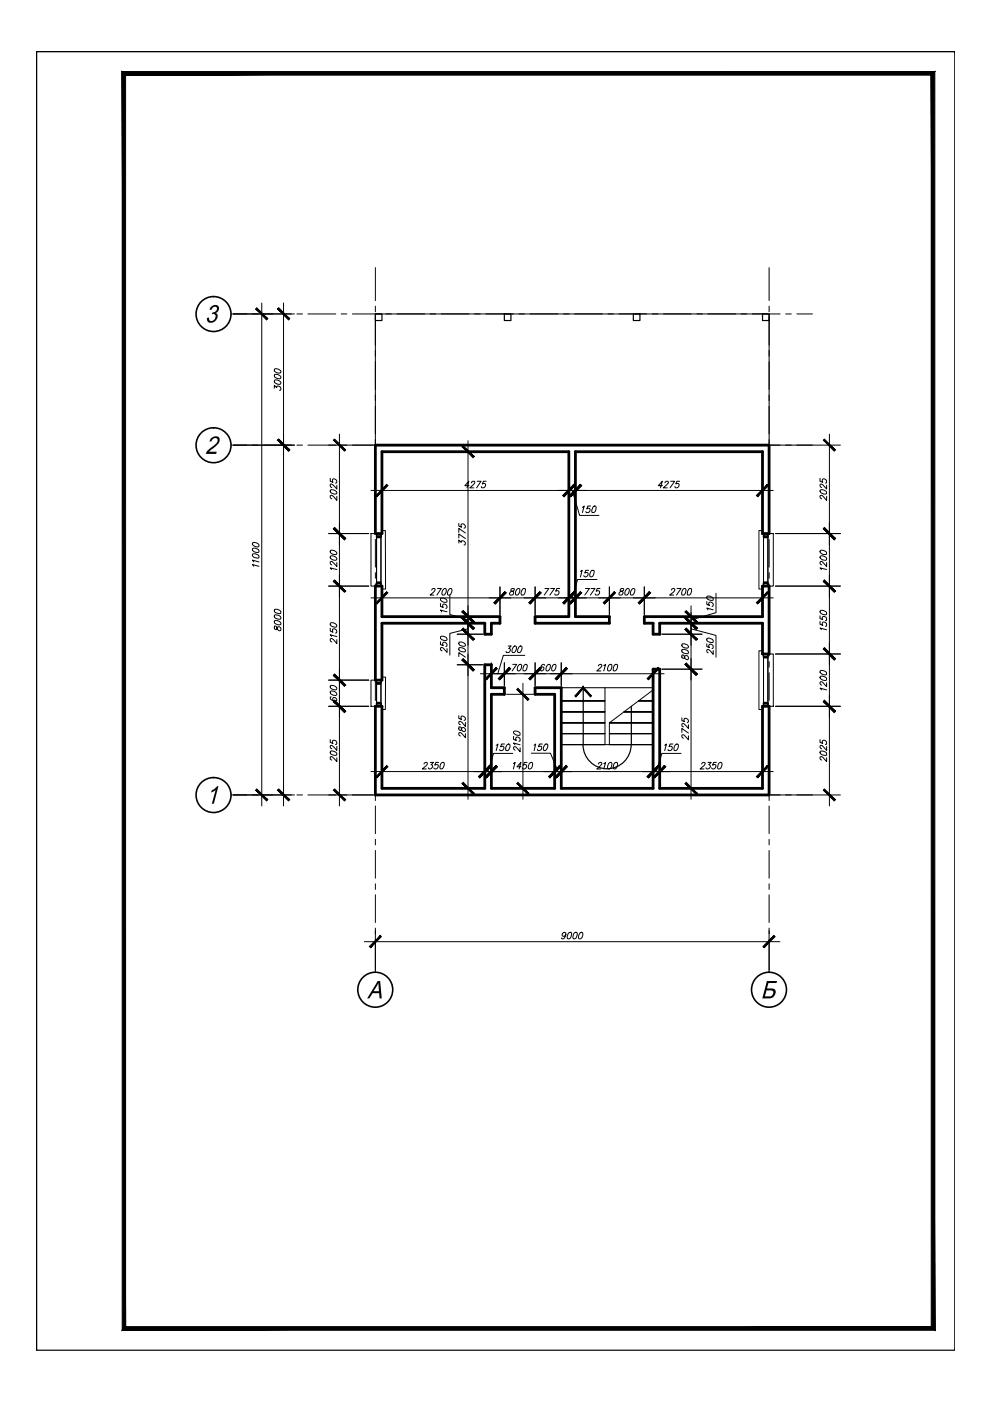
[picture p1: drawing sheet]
<svg xmlns="http://www.w3.org/2000/svg" width="210mm" height="297mm" viewBox="0 0 210 297" stroke-linecap="round" stroke-linejoin="round" font-family="sans-serif">
<!-- layer: 0 -->
<path d="M7.7 10.9h.1M7.7 10.9h194.7v275.4h-194.7zM7.7 10.9h194.7M7.7 10.9v275.4M202.4 10.9h.1" fill="none" stroke="#000" stroke-width=".25"/>
<g fill="#000" stroke="#000" stroke-width=".21">
<path d="M25.9 15.2l.7 .7 171.6-.7zM26.6 15.9l171.6-.7-.8 .7zM198.2 15.2l-.8 .7 .8 266.1zM197.4 15.9l.8 266.1-.8-.7zM25.9 282h172.3l-.8-.7zM26.6 281.3h170.8l-171.5 .7zM25.9 15.2v266.8l.7-.7zM25.9 15.2l.7 .7v265.4z"/>
<path d="M54.2 65.5l2.3 2.3 .3-.2zM54.4 65.2l2.4 2.4-2.6-2.1z"/>
<path d="M58.8 65.5l2.4 2.3 .2-.2zM58.8 65.5l.3-.3 2.3 2.4z"/>
<path d="M58.8 93.3l2.6 2.1-2.3-2.3zM58.8 93.3l2.6 2.1-.2 .2z"/>
<path d="M58.8 93.3l2.4 2.3 .2-.2zM58.8 93.3l.3-.2 2.3 2.3z"/>
<path d="M70.7 93.3l2.3 2.3 .3-.2zM70.7 93.3l.3-.2 2.3 2.3z"/>
<path d="M98 94.7l2.3 2.3 .2-.2zM98.2 94.5l2.3 2.3-2.5-2.1z"/>
<path d="M174.6 93.3l2.3 2.3 .2-.2zM174.6 93.3l.2-.2 2.3 2.3z"/>
<path d="M71 111.9l-.3 .2 2.6 2.1zM70.7 112.1l2.6 2.1-.3 .2z"/>
<path d="M70.7 112.1l2.3 2.3 .3-.2zM70.7 112.1l.3-.2 2.3 2.3z"/>
<path d="M82 102.7l-2.1 2.6 2.4-2.3zM82 102.7l-2.1 2.6-.2-.3z"/>
<path d="M119.3 105l.3 .3 2.1-2.6zM121.7 102.7l.2 .3-2.3 2.3z"/>
<path d="M120.7 105l.3 .3 2.1-2.6zM123.1 102.7l.2 .3-2.3 2.3z"/>
<path d="M121.7 102.7l-2.1 2.6 2.3-2.3zM121.7 102.7l-2.1 2.6-.3-.3z"/>
<path d="M123.1 102.7l-2.1 2.6 2.3-2.3zM123.1 102.7l-2.1 2.6-.3-.3z"/>
<path d="M160.4 105l.2 .3 2.1-2.6zM162.7 102.7l.2 .3-2.3 2.3z"/>
<path d="M174.8 111.9l-.2 .2 2.5 2.1zM174.6 112.1l2.5 2.1-.2 .2z"/>
<path d="M174.6 112.1l2.3 2.3 .2-.2zM174.8 111.9l2.3 2.3-2.5-2.1z"/>
<path d="M71 123l-.3 .2 2.6 2.1zM70.7 123.2l2.6 2.1-.3 .2z"/>
<path d="M70.7 123.2l2.3 2.3 .3-.2zM71 123l2.3 2.3-2.6-2.1z"/>
<path d="M82 125.5l-2.1 2.5 2.4-2.3zM79.7 127.8l2.3-2.3-2.1 2.5z"/>
<path d="M98.2 139.7l-.2 .2 2.5 2.1zM98 139.9l2.5 2.1-.2 .3z"/>
<path d="M98.2 133.2l-.2 .2 2.5 2.1zM98 133.4l2.5 2.1-.2 .2z"/>
<path d="M98 131.1l2.5 2.1-2.3-2.3zM98 131.1l2.5 2.1-.2 .2z"/>
<path d="M98.2 129.5l-.2 .2 2.5 2.1zM98 129.7l2.5 2.1-.2 .3z"/>
<path d="M98 133.4l2.3 2.3 .2-.2zM98.2 133.2l2.3 2.3-2.5-2.1z"/>
<path d="M98 131.1l2.3 2.3 .2-.2zM98 131.1l.2-.2 2.3 2.3z"/>
<path d="M98 129.7l2.3 2.4 .2-.3zM98 129.7l.2-.2 2.3 2.3z"/>
<path d="M104.7 127.8l.3 .2 2.1-2.5zM107.1 125.5l.2 .2-2.3 2.3z"/>
<path d="M107.1 125.5l-2.1 2.5 2.3-2.3zM104.7 127.8l2.4-2.3-2.1 2.5z"/>
<path d="M112.1 127.8l.3 .2 2.1-2.5zM114.5 125.5l.2 .2-2.3 2.3z"/>
<path d="M114.5 125.5l-2.1 2.5 2.3-2.3zM112.1 127.8l2.4-2.3-2.1 2.5z"/>
<path d="M119.3 127.8l.3 .2 2.1-2.5zM121.7 125.5l.2 .2-2.3 2.3z"/>
<path d="M120.7 127.8l.3 .2 2.1-2.5zM123.1 125.5l.2 .2-2.3 2.3z"/>
<path d="M121.7 125.5l-2.1 2.5 2.3-2.3zM119.3 127.8l2.4-2.3-2.1 2.5z"/>
<path d="M123.1 125.5l-2.1 2.5 2.3-2.3zM120.7 127.8l2.4-2.3-2.1 2.5z"/>
<path d="M127.9 127.8l.3 .2 2.1-2.5zM130.3 125.5l.2 .2-2.3 2.3z"/>
<path d="M130.3 125.5l-2.1 2.5 2.3-2.3zM127.9 127.8l2.4-2.3-2.1 2.5z"/>
<path d="M135.3 127.8l.3 .2 2.1-2.5zM137.7 125.5l.2 .2-2.3 2.3z"/>
<path d="M137.7 125.5l-2.1 2.5 2.3-2.3zM135.3 127.8l2.4-2.3-2.1 2.5z"/>
<path d="M145.5 133.2l-.3 .2 2.6 2.1zM145.2 133.4l2.6 2.1-.2 .2z"/>
<path d="M145.5 130.9l-.3 .2 2.6 2.1zM145.2 131.1l2.6 2.1-.2 .2z"/>
<path d="M145.2 133.4l2.4 2.3 .2-.2zM145.2 133.4l.3-.2 2.3 2.3z"/>
<path d="M145.2 131.1l2.4 2.3 .2-.2zM145.2 131.1l.3-.2 2.3 2.3z"/>
<path d="M145.2 129.7l2.4 2.4 .2-.3zM145.2 129.7l.3-.2 2.3 2.3z"/>
<path d="M160.4 127.8l.2 .2 2.1-2.5zM162.7 125.5l.2 .2-2.3 2.3z"/>
<path d="M174.8 137.3l-.2 .3 2.5 2.1zM174.6 137.6l2.5 2.1-.2 .2z"/>
<path d="M174.8 123l-.2 .2 2.5 2.1zM174.6 123.2l2.5 2.1-.2 .2z"/>
<path d="M174.6 137.6l2.3 2.3 .2-.2zM174.8 137.3l2.3 2.4-2.5-2.1z"/>
<path d="M174.6 123.2l2.3 2.3 .2-.2zM174.8 123l2.3 2.3-2.5-2.1z"/>
<path d="M71 142.9l-.3 .3 2.6 2.1zM70.7 143.2l2.6 2.1-.3 .2z"/>
<path d="M71 148.5l-.3 .2 2.6 2.1zM70.7 148.7l2.6 2.1-.3 .3z"/>
<path d="M70.7 143.2l2.3 2.3 .3-.2zM71 142.9l2.3 2.4-2.6-2.1z"/>
<path d="M70.7 148.7l2.3 2.4 .3-.3zM71 148.5l2.3 2.3-2.6-2.1z"/>
<path d="M98 139.9l2.3 2.4 .2-.3zM98 139.9l.2-.2 2.3 2.3z"/>
<path d="M105.2 141.5l-2.1 2.6 2.4-2.3zM105.2 141.5l-2.1 2.6-.2-.2z"/>
<path d="M108 141.5l-2.3 2.4 .2 .2zM108 141.5l.2 .3-2.3 2.3z"/>
<path d="M108 141.5l-2.1 2.6 2.3-2.3zM108 141.5l-2.1 2.6-.2-.2z"/>
<path d="M109.6 146.2l2.3 2.3 .2-.2zM109.8 145.9l2.3 2.4-2.5-2.1z"/>
<path d="M112.1 143.9l.3 .2 2.1-2.6zM114.5 141.5l.2 .3-2.3 2.3z"/>
<path d="M114.5 141.5l-2.1 2.6 2.3-2.3zM114.5 141.5l-2.1 2.6-.3-.2z"/>
<path d="M120.1 141.5l-2.4 2.4 .3 .2zM120.1 141.5l.2 .3-2.3 2.3z"/>
<path d="M120.1 141.5l-2.1 2.6 2.3-2.3zM120.1 141.5l-2.1 2.6-.3-.2z"/>
<path d="M139.5 141.5l-2.3 2.4 .3 .2zM139.5 141.5l.2 .3-2.2 2.3z"/>
<path d="M145.2 140.9l2.6 2-2.3-2.3zM145.2 140.9l2.6 2-.2 .3z"/>
<path d="M145.2 140.9l2.4 2.3 .2-.3zM145.2 140.9l.3-.3 2.3 2.3z"/>
<path d="M174.8 148.5l-.2 .2 2.5 2.1zM174.6 148.7l2.5 2.1-.2 .3z"/>
<path d="M174.6 148.7l2.3 2.4 .2-.3zM174.8 148.5l2.3 2.3-2.5-2.1z"/>
<path d="M54.4 167.3l-.2 .2 2.6 2.1zM54.2 167.5l2.6 2.1-.3 .2z"/>
<path d="M58.8 167.5l2.6 2.1-2.3-2.3zM58.8 167.5l2.6 2.1-.2 .2z"/>
<path d="M71 167.3l-.3 .2 2.6 2.1zM70.7 167.5l2.6 2.1-.3 .2z"/>
<path d="M82 162.3l-2.1 2.6 2.4-2.3zM82 162.3l-2.1 2.6-.2-.3z"/>
<path d="M98 166.1l2.5 2.1-2.3-2.3zM98 166.1l2.5 2.1-.2 .2z"/>
<path d="M101.5 164.6l.2 .3 2.1-2.6zM103.8 162.3l.3 .3-2.4 2.3z"/>
<path d="M102.9 164.6l.2 .3 2.1-2.6zM105.2 162.3l.3 .3-2.4 2.3z"/>
<path d="M103.8 162.3l-2.1 2.6 2.4-2.3zM103.8 162.3l-2.1 2.6-.2-.3z"/>
<path d="M105.2 162.3l-2.1 2.6 2.4-2.3zM105.2 162.3l-2.1 2.6-.2-.3z"/>
<path d="M109.8 165.9l-.2 .2 2.5 2.1zM109.6 166.1l2.5 2.1-.2 .2z"/>
<path d="M118.7 162.3l-2.4 2.3 .3 .3zM118.7 162.3l.2 .3-2.3 2.3z"/>
<path d="M117.7 164.6l.3 .3 2.1-2.6zM120.1 162.3l.2 .3-2.3 2.3z"/>
<path d="M118.7 162.3l-2.1 2.6 2.3-2.3zM118.7 162.3l-2.1 2.6-.3-.3z"/>
<path d="M120.1 162.3l-2.1 2.6 2.3-2.3zM120.1 162.3l-2.1 2.6-.3-.3z"/>
<path d="M137.2 164.6l.3 .3 2-2.6zM139.5 162.3l.2 .3-2.2 2.3z"/>
<path d="M140.9 162.3l-2.3 2.3 .2 .3zM140.9 162.3l.2 .3-2.3 2.3z"/>
<path d="M139.5 162.3l-2 2.6 2.2-2.3zM139.5 162.3l-2 2.6-.3-.3z"/>
<path d="M140.9 162.3l-2.1 2.6 2.3-2.3zM140.9 162.3l-2.1 2.6-.2-.3z"/>
<path d="M145.5 165.9l-.3 .2 2.6 2.1zM145.2 166.1l2.6 2.1-.2 .2z"/>
<path d="M162.7 162.3l-2.3 2.3 .2 .3zM162.7 162.3l.2 .3-2.3 2.3z"/>
<path d="M174.8 167.3l-.2 .2 2.5 2.1zM174.6 167.5l2.5 2.1-.2 .2z"/>
<path d="M80.6 198.3l-2 2.6 2.3-2.3zM80.6 198.3l-2 2.6-.3-.2z"/>
<path d="M161.8 200.7l.2 .2 2.1-2.6zM164.1 198.3l.2 .3-2.3 2.3z"/>
</g>
<!-- layer: c-vid -->
<g fill="none" stroke="#000" stroke-width=".21">
<path d="M79.6 66.6h83.5v27.8h-83.5zM78.7 113.1h1.1v11.2h-1.1zM79.8 113.1h1v11.2h-1zM81 112.5h.7v12.4h-.7v-.6h-.2v-11.2h.2zM160.9 112.5h.8v.6h.2v11.2h-.2v.6h-.8zM161.9 113.1h.9v11.2h-.9zM162.8 113.1h1.2v11.2h-1.2zM160.9 138h.8v.7h.2v11h-.2v.7h-.8zM161.9 138.7h.9v11h-.9zM162.8 138.7h1.2v11h-1.2zM78.7 144.2h1.1v5.5h-1.1zM79.8 144.2h1v5.5h-1z"/>
<path d="M81 143.6h.7v6.8h-.7v-.7h-.2v-5.5h.2zM119 155.5h9.3v-2.2h-9.3v2.2h9.3M119 153.3h9.3v-2.4h-9.3v2.4h9.3M119 150.9h9.3v-2.3h-9.3v2.3h9.3M119 148.6h9.3v-2.8h-9.3v2.8h9.3M128.3 157.9h-9.3v-2.4h9.3v2.4h-9.3v9.2h19.5v-9.2h-19.5v9.2M128.3 145.8h10.2M129.2 157.9h9.3v-2.4h-9.3v2.4h9.3M129.2 155.5h9.3v-2.2h-9.3v2.2h9.3M129.2 153.3h9.3v-2.4h-6.2l-3.1 2.4h9.3M132.3 150.9h6.2v-2.3h-3.1l-3.1 2.3h6.2M135.4 148.6h3.1v-2.3l-3.1 2.3h3.1"/>
</g>
<!-- layer: b-vid -->
<g fill="none" stroke="#000" stroke-width=".3">
<path d="M79.8 113.1h1v.6h-1zM79.8 113.7h1v.3h-1zM161.9 113.1h.9v.6h-.9zM161.9 113.7h.9v.3h-.9zM79.8 123.7h.9v.6h-.9zM79.8 123.4h.9v.3h-.9zM161.9 138.7h.9v.5h-.9zM161.9 139.2h.9v.3h-.9zM161.9 123.7h.9v.6h-.9zM161.9 123.4h.9v.3h-.9zM79.8 149.2h1v.5h-1zM79.8 148.9h1v.3h-1z"/>
<path d="M79.8 144.2h.9v.6h-.9zM79.8 144.8h.9v.2h-.9zM161.9 149.2h.9v.5h-.9zM161.9 148.9h.9v.3h-.9z"/>
</g>
<path d="M79.6 94.4h83.5v18.7h-1.4v-17.3h-39.7v34.9h7.2v1.4h-15.7v-1.4h7.1v-34.9h-39.6v17.3h-1.4zM79.6 124.3h1.4v6.4h25v1.4h-1.8v2.4h-1.4v-2.4h-21.8v12.1h-1.4zM136.6 130.7h25.1v-6.4h1.4v14.4h-1.4v-6.6h-21.8v2.4h-1.4v-2.4h-1.9zM79.6 149.7h1.4v17.4h21.8v-26.2h1.4v4.9h2.7v1.4h-2.7v19.9h13.4v-19.9h-4.1v-1.4h5.5v21.3h19.5v-25.2h1.4v25.2h21.8v-17.4h1.4v18.8h-83.5z" fill="none" stroke="#000" stroke-width=".59"/>
<path d="M79.6 66.6h1.4v1.4h-1.4zM106.9 66.6h1.4v1.4h-1.4zM134.3 66.6h1.4v1.4h-1.4zM161.7 66.6h1.4v1.4h-1.4zM123.6 157.9a5.1 5.1 0 0 0 5.1 5.1 5.1 5.1 0 0 0 5.1-5.1M123.7 145.8v12.1M133.9 149.7v8.2" fill="none" stroke="#000" stroke-width=".25"/>
<!-- layer: razmer -->
<path d="M123.7 145.6l-1.8 1.9 .2 .3zM123.7 145.6v.4l-1.6 1.8zM123.7 145.6v.4l1.7 1.5zM123.7 146l1.7 1.5-.2 .3z" fill="#000" stroke="#000" stroke-width=".21"/>
<g fill="none" stroke="#000" stroke-width=".21">
<path d="M49.5 66.6h12.9M55.5 64.2v106.7M58.2 79.4h.8a.67 .67 0 0 1 .6 .7 .81 .81 0 0 1-.9 .1 .81 .81 0 0 1-.5-.8zM58.2 78.2h.8a.67 .67 0 0 1 .6 .7 .81 .81 0 0 1-.9 .1 .81 .81 0 0 1-.5-.8zM60.1 64.2v106.7M49.5 94.4h12.9M58.2 82.3v-.6l.5 .5a.48 .48 0 0 1 .6-.3 .48 .48 0 0 1 .3 .6l-.3 .2M58.2 80.6a.85 .85 0 0 1 1.3 .8 .85 .85 0 0 1-1.3-.8zM69.7 94.4h9.4M72 92v78.9M81 96.2v10.1M81.4 95.8h20.2"/>
<path d="M99.2 93.4v76.1M120.6 96.2v10.1M122 96.2v10.1M161.7 96.2v10.1M163.5 94.4h14.7M175.9 92v78.9M53.6 117.4a.85 .85 0 0 1 .9 .1 .85 .85 0 0 1 .4 .8 .85 .85 0 0 1-.9 0 .85 .85 0 0 1-.4-.9zM53.6 116.3a.85 .85 0 0 1 1.3 .8 .82 .82 0 0 1-.9 0 .82 .82 0 0 1-.4-.8zM53.6 115.1a.85 .85 0 0 1 1.3 .8h-.8a.67 .67 0 0 1-.6-.7zM53.8 119.1l-.3-.3 1.4 .3M69.7 113.1h8.5M70 101.4v.6l.6 .2-.1-.4a.51 .51 0 0 1 .7-.1 .51 .51 0 0 1 .1 .7h-.2"/>
<path d="M70.1 103.9h.7a.67 .67 0 0 1 .6 .6 .9 .9 0 0 1-1.4-.5zM70.1 117.9h.7a.67 .67 0 0 1 .6 .6 .81 .81 0 0 1-.9 .2 .81 .81 0 0 1-.4-.8zM70.1 116.7h.7a.67 .67 0 0 1 .6 .7 .81 .81 0 0 1-.9 .1 .81 .81 0 0 1-.4-.8zM71.4 105.3v.8l-.7-.8-.4-.3-.2 .1-.1 .3 .4 .4M71.4 102.9v.8l-1.1-1.1a.37 .37 0 0 0-.3 .4 .37 .37 0 0 0 .4 .3M71.4 119.3v.8l-1.1-1.1-.2 .1-.1 .3 .4 .4M78.7 104h85.3M97.3 115.1v-.6l.5 .5a.48 .48 0 0 1 .6-.3 .48 .48 0 0 1 .3 .6l-.3 .2M97.3 114.1v-.9l1.4 1M97.3 112.9v-.9l1.4 1M97.3 111v.6l.6 .2-.2-.5a.48 .48 0 0 1 .8-.1 .48 .48 0 0 1-.1 .8M99.4 103h-.8l.8-1-.4 1.4"/>
<path d="M99.9 102.4a.37 .37 0 0 1 .4-.4 .37 .37 0 0 1 .4 .3l-1.1 1.1h.9M101.2 102h.8l-1 1.4M103.1 102h-.6l-.2 .6a.41 .41 0 0 1 .6 0 .41 .41 0 0 1-.1 .6l-.5 .2-.2-.3M121.3 104l1.6 5.3h4.1M123.5 107.6l.4-.3-.4 1.4M125.2 107.3h-.6l-.2 .6 .3-.1a.46 .46 0 0 1 .3 .7 .46 .46 0 0 1-.8-.1M125.9 107.4l.3-.1a.9 .9 0 0 1-.5 1.4l-.2-.1v-.5zM140.5 103h-.9l.8-1-.4 1.4M141 102.4l.3-.4 .3 .1 .1 .2-1.1 1.1h.9M142.2 102h.8l-.9 1.4M144.1 102h-.6l-.2 .6 .3-.1a.49 .49 0 0 1 .4 .6 .49 .49 0 0 1-.7 .3l-.2-.3M164.4 113.1h13.8"/>
<path d="M173.9 101.4v.6l.5 .2a.41 .41 0 0 1 .1-.7 .55 .55 0 0 1 .7 .2 .55 .55 0 0 1-.1 .7h-.1M173.9 117.9a.85 .85 0 0 1 1.3 .8 .85 .85 0 0 1-1.3-.8zM173.9 116.7a.85 .85 0 0 1 1.3 .8 .85 .85 0 0 1-1.3-.8zM173.9 103.9a.85 .85 0 0 1 1.3 .8 .85 .85 0 0 1-1.3-.8zM175.3 119.3v.8l-1.1-1.1-.3 .2v.2l.3 .4M175.3 105.3v.8l-1.1-1.1-.3 .2v.2l.3 .4M175.3 102.9v.8l-1.1-1.1a.36 .36 0 0 0-.3 .4 .36 .36 0 0 0 .3 .3M53.8 120.1l-.3-.4 1.4 .4M58.2 132.7v.5l.2 .2h.2l.2-.3a.41 .41 0 0 1 .7 0 .41 .41 0 0 1-.4 .6l-.5-.8zM58.2 131.6h.8a.67 .67 0 0 1 .6 .7 .9 .9 0 0 1-1.4-.5zM58.2 130.4a.85 .85 0 0 1 .9 0 .85 .85 0 0 1 .4 .8 .85 .85 0 0 1-.9 0 .85 .85 0 0 1-.4-.8zM58.2 129.2a.85 .85 0 0 1 .9 0 .85 .85 0 0 1 .4 .9h-.5a.73 .73 0 0 1-.8-.7z"/>
<path d="M69.7 124.3h8.5M70 133.2v.6l.6 .2a.43 .43 0 0 1-.1-.6 .43 .43 0 0 1 .7 0l.2 .6-.3 .2M70.1 132.1a.85 .85 0 0 1 1.2 .8 .85 .85 0 0 1-1.2-.8zM70.3 120.7l-.3-.3 1.4 .3M70.3 134.9l-.3-.3 1.4 .4M71.4 135.6v.9l-.7-.8-.4-.3h-.2l-.1 .4 .4 .3M78.7 126.8h85.3M81 124.4v5.9M91.5 125.1l.4-.3 .3 .1-.3 .6-.7 .7h.8M92.8 124.8h.8l-1 1.4M93.4 136.1v.6l.5 .1a.41 .41 0 0 1 .2-.6 .53 .53 0 0 1 .6 .2 .53 .53 0 0 1-.2 .7M93.4 127.9v.7l.5 .1a.41 .41 0 0 1 .2-.6 .53 .53 0 0 1 .6 .2 .53 .53 0 0 1-.2 .7"/>
<path d="M93.5 134.9h.5l.5 .2a.42 .42 0 0 1 .2 .6 .79 .79 0 0 1-.9 .1 .79 .79 0 0 1-.3-.9zM93.5 126.8h.5l.5 .2a.42 .42 0 0 1 .2 .6 .8 .8 0 0 1-.9 0 .8 .8 0 0 1-.3-.8zM93.6 129.7l-.2-.4 1.4 .4M94.1 124.9l.3-.1a.81 .81 0 0 1 .1 .9 .81 .81 0 0 1-.7 .4v-.7zM94.8 137.5v.8l-.9-.9-.3-.1-.2 .1v.3l.3 .3M95.3 124.9l.3-.1a.81 .81 0 0 1 .1 .9 .81 .81 0 0 1-.7 .4v-.7zM95.4 126.2v4.1l3.8 1.2M96.9 134.5h5.4M96.9 132.1h5.4M96.9 130.7h8.6M97.3 139.2v-.8l1.4 .9M97.3 137.3a.85 .85 0 0 1 .9 .1 .85 .85 0 0 1 .4 .8h-.5a.73 .73 0 0 1-.8-.7z"/>
<path d="M97.3 136.2a.85 .85 0 0 1 1.3 .8 .82 .82 0 0 1-.9 0 .82 .82 0 0 1-.4-.8zM99.2 133.3l-3.8 1v4.6M106 124.4v5.9M107.7 137h.7l-.5 .5a.46 .46 0 0 1 .3 .6 .46 .46 0 0 1-.7 .3l-.2-.3M108.3 125v.2a.5 .5 0 0 1 .6 .3 .5 .5 0 0 1-.2 .6l-.5 .1a.51 .51 0 0 1 0-.7 .51 .51 0 0 1 .6-.2l.3-.4-.5-.1zM109 137h.3a.81 .81 0 0 1 .1 .9 .81 .81 0 0 1-.8 .4v-.7zM109.7 124.9l.3-.1a.9 .9 0 0 1-.5 1.4 .68 .68 0 0 1 0-1.1zM110.2 137h.2a.81 .81 0 0 1 .2 .9 .81 .81 0 0 1-.8 .4v-.7zM110.9 124.9l.3-.1a.75 .75 0 0 1 0 1.1l-.2 .2h-.5v-.5zM111.3 139h-4.6l-1.2 3.8M113.5 124.4v5.9M115.5 124.8h.9l-1 1.4"/>
<path d="M116.8 124.8h.8l-1 1.4M118.7 124.8h-.6l-.3 .6a.46 .46 0 0 1 .8 0 .46 .46 0 0 1-.4 .7h-.5l-.1-.2M120.6 124.4v5.9M122 124.4v5.9M123.1 121.2l.3-.3-.3 1.4M124.1 124.8h.9l-1 1.4M124.8 120.9h-.6l-.2 .6 .5-.1a.48 .48 0 0 1 0 .7 .48 .48 0 0 1-.7-.1M125.3 124.8h.9l-1 1.4M125.4 121h.5a.85 .85 0 0 1 0 .9 .85 .85 0 0 1-.8 .3v-.5zM126.6 122.9h-4.1l-1.2 3.9M127.2 124.8h-.6l-.1 .5a.41 .41 0 0 1 .6 .1 .52 .52 0 0 1-.2 .7 .52 .52 0 0 1-.7-.2M129.2 124.4v5.9"/>
<path d="M131.6 124.9l-.1 .3a.46 .46 0 0 1 .6 .3 .46 .46 0 0 1-.3 .6 .46 .46 0 0 1-.6-.2l.2-.3 .7-.4 .1-.2-.2-.2zM132.9 124.9l.3-.1a.81 .81 0 0 1 .1 .9 .81 .81 0 0 1-.8 .4v-.7zM134.1 124.9l.3-.1a.81 .81 0 0 1 .1 .9 .81 .81 0 0 1-.8 .4v-.7zM136.6 124.4v5.9M137.1 130.7h11.7M140.3 134.5h8.5M140.3 132.1h8.5M142.3 125.1l.4-.3h.2l.2 .3-.3 .4-.8 .7h.8M143.6 124.8h.8l-1 1.4M144.6 138.9v.6l.4 .1a.48 .48 0 0 1 .3-.6 .48 .48 0 0 1 .6 .3 .48 .48 0 0 1-.2 .6l-.5-.3-.3-.7zM144.6 137.7h.6l.5 .2a.46 .46 0 0 1 .2 .7h-.5a.73 .73 0 0 1-.8-.7zM144.6 136.5h.6l.5 .2a.42 .42 0 0 1 .2 .6 .82 .82 0 0 1-.9 .1 .82 .82 0 0 1-.4-.9z"/>
<path d="M144.9 124.9l.3-.1a.9 .9 0 0 1-.5 1.4l-.1-.1-.1-.5zM146.1 124.9l.3-.1a.9 .9 0 0 1-.5 1.4l-.1-.1v-.5zM146.5 133.3l5.3 1.4v4.6M146.5 128.5v41M149.9 136.5v.6l.6 .2-.1-.1a.41 .41 0 0 1 .1-.6 .52 .52 0 0 1 .7 .2 .52 .52 0 0 1-.2 .7M149.9 127.6v.6l.6 .2-.1-.1a.41 .41 0 0 1 .1-.7 .52 .52 0 0 1 .7 .3 .52 .52 0 0 1-.2 .7M149.9 135.4a.85 .85 0 0 1 .9 0 .85 .85 0 0 1 .4 .8 .85 .85 0 0 1-.9 0 .85 .85 0 0 1-.4-.8zM149.9 126.4a.85 .85 0 0 1 .9 .1 .85 .85 0 0 1 .4 .8 .85 .85 0 0 1-.9-.1 .85 .85 0 0 1-.4-.8zM150.1 129.3l-.2-.4 1.3 .4M151.2 137.9v.8l-.6-.7-.5-.3-.2 .1v.3l.3 .3M151.8 125.8v4.1l-5.3 1.6M161.7 124.4v5.9"/>
<path d="M164.4 124.3h13.8M164.4 138.7h13.8M173.9 131.8v.5l.6 .3a.46 .46 0 0 1 0-.7 .46 .46 0 0 1 .7 .3v.5l-.2 .1M173.9 130.6v.6l.6 .2a.41 .41 0 0 1-.1-.6 .41 .41 0 0 1 .6 0l.3 .6-.3 .2M173.9 129.5a.85 .85 0 0 1 1.3 .8 .85 .85 0 0 1-1.3-.8zM174.2 133.5l-.3-.3 1.4 .3M174.2 120.7l-.3-.3 1.4 .3M69.7 144.2h8.5M69.7 149.7h8.5M70 156.8v.6l.6 .2a.41 .41 0 0 1 0-.6 .41 .41 0 0 1 .6 .1l.2 .5-.3 .2M70.1 146.6a.85 .85 0 0 1 1.2 .8 .85 .85 0 0 1-1.2-.8zM70.1 145.4h.7a.67 .67 0 0 1 .6 .6 .81 .81 0 0 1-.9 .2 .81 .81 0 0 1-.4-.8z"/>
<path d="M70.1 159.3a.85 .85 0 0 1 .9 0 .85 .85 0 0 1 .3 .8h-.5a.73 .73 0 0 1-.8-.7zM70.2 147.8h-.1a.81 .81 0 0 0 .4 .8 .81 .81 0 0 0 .9-.2 .46 .46 0 0 0-.3-.5 .46 .46 0 0 0-.6 .3l.5 .4M71.4 158.3v.8l-1.1-1.1a.37 .37 0 0 0-.3 .4 .37 .37 0 0 0 .4 .4M96.9 140.9h5.4M97.3 151.7v.6l.6 .2-.2-.4a.48 .48 0 0 1 .8-.1 .48 .48 0 0 1-.1 .8M97.3 154.1v.4a.32 .32 0 0 0 .4 .3l.2-.3a.41 .41 0 0 1 .7 0 .41 .41 0 0 1-.4 .6l-.3-.3-.2-.6zM98.7 155.5v.9l-1.2-1.1-.2 .1v.3l.3 .4M98.7 153.2v.8l-.7-.8-.5-.3-.2 .1v.3l.3 .3M101.9 142.8h38.9M104.2 140.5v4.8M105.2 158l.4-.3-.4 1.4M106.9 140.5v4.8"/>
<path d="M107 157.7h-.7l-.1 .6a.41 .41 0 0 1 .6 .1 .55 .55 0 0 1-.2 .7 .55 .55 0 0 1-.6-.1v-.1M107.4 147.2h5.8M107.4 158l.5-.3a.81 .81 0 0 1 .1 .9 .81 .81 0 0 1-.7 .5l-.1-.5zM108.7 159.7h-4.1l-1.1 3.9M108.7 140.9h.9l-1 1.4M108.9 156.1v.7l.5 .1a.41 .41 0 0 1 .2-.6 .55 .55 0 0 1 .6 .2 .55 .55 0 0 1 0 .7h-.2M109 155a.85 .85 0 0 1 1.2 .8h-.7a.67 .67 0 0 1-.6-.6zM109.2 157.9l-.3-.4 1.4 .4M109.9 141.1a.42 .42 0 0 1 .6-.2 .8 .8 0 0 1 0 .9 .8 .8 0 0 1-.8 .4v-.5zM110.3 158.6v.8l-1.1-1.1-.3 .2v.2l.3 .4M110.9 144.9v24.6M111.1 141.1a.42 .42 0 0 1 .6-.2 .79 .79 0 0 1 0 .9 .79 .79 0 0 1-.8 .4v-.5z"/>
<path d="M112.6 159.7h4.1l1.6 3.9M113.2 158l.4-.3-.4 1.4M113.5 140.5v4.8M115 157.7h-.6l-.2 .6a.41 .41 0 0 1 .6 0 .41 .41 0 0 1-.1 .6l-.5 .2-.2-.3M115.5 141.1l-.1-.2a.75 .75 0 0 0-.8 .5 .75 .75 0 0 0 .2 .9 .41 .41 0 0 0 .5-.4 .41 .41 0 0 0-.5-.5l-.2 .4M115.6 157.8h.5v.7a.67 .67 0 0 1-.7 .6l-.2-.3 .1-.5zM116 141.1a.42 .42 0 0 1 .6-.2 .8 .8 0 0 1 0 .9 .8 .8 0 0 1-.8 .4v-.5zM117.2 141.1a.42 .42 0 0 1 .6-.2 .8 .8 0 0 1 0 .9 .8 .8 0 0 1-.8 .4v-.5zM119 140.5v4.8M126.9 141.2a.36 .36 0 0 1 .4-.3 .36 .36 0 0 1 .3 .4l-1.1 1h.9M128 141.1l.4-.2-.4 1.4M129 141.1a.42 .42 0 0 1 .7-.2 .79 .79 0 0 1 0 .9 .79 .79 0 0 1-.8 .4l-.1-.5z"/>
<path d="M130.2 141.1a.46 .46 0 0 1 .7-.2v.5l-.2 .6a.46 .46 0 0 1-.7 .2zM138.5 142.3v2.9M140.3 141.9h8.5M140.9 158l.4-.3-.4 1.4M142.7 157.7h-.6l-.2 .6a.41 .41 0 0 1 .6 0 .41 .41 0 0 1-.1 .6l-.5 .2-.3-.2M143.1 158a.42 .42 0 0 1 .7-.2 .85 .85 0 0 1-.8 1.3l-.1-.5zM144.4 159.7h-4.1l-1.2 3.9M144.6 155.3v-.9l1.4 1M144.6 152.2v.6l.6 .2-.2-.5a.49 .49 0 0 1 .8 0 .49 .49 0 0 1-.1 .7M146 156v.9l-1.2-1.1h-.2v.4l.3 .3M146 153.6v.8l-1.2-1-.2 .1v.3l.3 .3M164.4 149.7h13.8"/>
<path d="M173.9 156.8v.6l.6 .2a.41 .41 0 0 1-.1-.6 .41 .41 0 0 1 .6 .1l.3 .5-.3 .2M173.9 159.3a.85 .85 0 0 1 .9 0 .85 .85 0 0 1 .4 .8 .85 .85 0 0 1-.9 0 .85 .85 0 0 1-.4-.8zM173.9 143.4a.85 .85 0 0 1 1.3 .8h-.7a.67 .67 0 0 1-.6-.6zM173.9 142.2a.85 .85 0 0 1 1.3 .8h-.7a.67 .67 0 0 1-.6-.6zM174.2 146.3l-.3-.4 1.4 .4M175.3 158.3v.8l-1.1-1.1a.36 .36 0 0 0-.3 .4 .36 .36 0 0 0 .3 .4M175.3 144.8v.8l-.9-.9-.4-.2-.1 .4 .3 .4M49.5 168.5h12.9M69.7 168.5h9.4M71.4 160.7v.8l-1.1-1.1a.37 .37 0 0 0-.3 .4 .37 .37 0 0 0 .4 .3M78.7 163.6h85.3M81 161.3v5.4"/>
<path d="M89.9 162l.3-.4h.3l.1 .3-.3 .5-.8 .6h.9M91.2 161.6h.7l-.5 .6h.2a.5 .5 0 0 1-.1 .7 .5 .5 0 0 1-.7-.1M93 161.6h-.6l-.2 .6 .5-.1a.49 .49 0 0 1 0 .7 .49 .49 0 0 1-.7 0M93.5 161.9a.46 .46 0 0 1 .6-.2l.1 .5-.2 .6a.42 .42 0 0 1-.7 .2zM96.9 167.1h5.4M102.8 161.3v5.4M104.2 161.3v5.4M104.6 167.1h8.6M108.8 161.9l.4-.3-.4 1.4M110.5 162.6h-.9l.8-1-.3 1.4M111.8 161.6h-.6l-.2 .6 .4-.1a.49 .49 0 0 1 .1 .7 .49 .49 0 0 1-.8 0M112.2 161.9a.42 .42 0 0 1 .7-.2 .79 .79 0 0 1 0 .9 .79 .79 0 0 1-.8 .4l-.1-.6z"/>
<path d="M117.6 161.3v5.4M119 161.3v5.4M126.9 162a.36 .36 0 0 1 .4-.4 .36 .36 0 0 1 .3 .4l-1.1 1h.9M128 161.9l.4-.3-.4 1.4M129 161.9a.42 .42 0 0 1 .7-.2 .79 .79 0 0 1 0 .9 .79 .79 0 0 1-.8 .4l-.1-.6zM130.2 161.9a.46 .46 0 0 1 .7-.2v.5l-.2 .6a.46 .46 0 0 1-.7 .2zM138.5 161.3v5.4M139.9 161.3v5.4M140.3 167.1h8.5M148.8 162l.3-.4h.3l.1 .3-.3 .5-.8 .6h.9M150.1 161.6h.7l-.5 .6h.2a.5 .5 0 0 1-.1 .7 .5 .5 0 0 1-.7-.1M151.9 161.6h-.6l-.2 .6 .5-.1a.49 .49 0 0 1 0 .7 .49 .49 0 0 1-.7 0"/>
<path d="M152.4 161.9a.46 .46 0 0 1 .6-.2l.1 .5-.2 .6a.46 .46 0 0 1-.7 .2zM161.7 161.3v5.4M163.5 168.5h14.7M175.3 160.7v.8l-1.1-1.1a.36 .36 0 0 0-.3 .4 .36 .36 0 0 0 .3 .3M77.3 199.7h88.1M79.6 197.3v8.4M120 198.1l-.3 .4a.38 .38 0 0 1-.5-.3 .38 .38 0 0 1 .3-.4l.2-.1a.78 .78 0 0 1 .3 .8 .78 .78 0 0 1-.7 .6l-.3-.2M120.5 197.9a.46 .46 0 0 1 .7-.1v.5a.73 .73 0 0 1-.7 .8l-.2-.3zM121.7 197.9a.46 .46 0 0 1 .6-.1l.1 .5-.2 .5a.42 .42 0 0 1-.7 .2zM122.9 197.9l.5-.2a.78 .78 0 0 1 .1 .8 .78 .78 0 0 1-.8 .5v-.5zM163.1 197.3v8.4"/>
</g>
<!-- layer: a-vid -->
<g fill="none" stroke="#000" stroke-width=".34">
<circle cx="45.3" cy="66.6" r="3.7"/>
<circle cx="45.3" cy="94.4" r="3.7"/>
<circle cx="45.3" cy="168.6" r="3.7"/>
<circle cx="79.6" cy="209.8" r="3.7"/>
<circle cx="163" cy="209.8" r="3.7"/>
</g>
<!-- layer: razmer -->
<g fill="#000">
<path d="M44.7 65.2l.8-.5h.5l.3 .2 .1 .3-.1 .7-.6 .5 .4 .3v.5l-.3 .7-.7 .5h-.7l-.4-.3-.1-.7 .4-.1 .1 .6 .4 .2 .6-.3 .3-.6a.53 .53 0 0 0-.2-.5 .53 .53 0 0 0-.6-.1l.2-.4 .5-.1 .4-.5a.55 .55 0 0 0-.6-.6 .55 .55 0 0 0-.5 .6l-.1 .1-.4-.1zM44.7 92.9l.6-.3 .7-.1 .6 .5v.5l-.3 .6-2 1.6 1.6 .1-.1 .4h-2.2l.6-.9 1.4-1 .5-.6v-.5l-.3-.3-.7 .2-.3 .5h-.4zM44.9 167.6l.7-.4 .5-.5h.2l-1 3.7h-.4l.8-2.9-1 .5z"/>
<path d="M80.1 208h.5l.3 3.7h-.4l-.1-1.1h-1.4l-.7 1.1h-.4zM80.2 208.4l-1 1.8h1.1z"/>
<path d="M162.6 208h2.2l-.2 .4h-1.7l-.3 1.2h1.5l.3 .4 .1 .5-.3 .6-.6 .5-2 .1zM162.5 210l-.3 1.3h1.2l.4-.3 .1-.4a.55 .55 0 0 0-.2-.6 .55 .55 0 0 0-.6 0z"/>
</g>
<!-- layer: osi -->
<g fill="none" stroke="#000" stroke-width=".21">
<path d="M79.6 56.7v7M163.1 56.7v7M49 66.6h3.3M53.5 66.6h1.2M55.9 66.6h5.9M62.9 66.6h1.2M65.3 66.6h5.9M72.3 66.6h1.2M74.7 66.6h5.9M79.6 64.9v1.2M79.6 67.3v5.9M79.6 74.3v1.2"/>
<path d="M79.6 76.7v5.9M81.8 66.6h1.2M84.2 66.6h5.8M91.2 66.6h1.2M93.6 66.6h5.8M100.6 66.6h1.2M103 66.6h5.9M110.1 66.6h1.1M112.4 66.6h5.9M119.5 66.6h1.2M121.8 66.6h5.9M128.9 66.6h1.1"/>
<path d="M131.2 66.6h5.9M138.3 66.6h1.2M140.7 66.6h5.9M147.7 66.6h1.2M150.1 66.6h5.9M157.1 66.6h1.2M159.5 66.6h5.9M163.1 64.9v1.2M163.1 67.3v5.9M163.1 74.3v1.2M163.1 76.7v5.9M166.6 66.6h1.2"/>
<path d="M169 66.6h3.3M49 94.4h3.3M53.5 94.4h1.2M55.9 94.4h5.9M62.9 94.4h1.2M65.3 94.4h5.9M72.3 94.4h1.2M74.7 94.4h5.9M79.6 83.7v1.2M79.6 86.1v5.9M79.6 93.2v1.1M79.6 95.5v5.9"/>
<path d="M81.8 94.4h1.2M84.2 94.4h5.8M91.2 94.4h1.2M93.6 94.4h5.8M100.6 94.4h1.2M103 94.4h5.9M110.1 94.4h1.1M112.4 94.4h5.9M119.5 94.4h1.2M121.8 94.4h5.9M128.9 94.4h1.1M131.2 94.4h5.9"/>
<path d="M138.3 94.4h1.2M140.7 94.4h5.9M147.7 94.4h1.2M150.1 94.4h5.9M157.1 94.4h1.2M159.5 94.4h5.9M163.1 83.7v1.2M163.1 86.1v5.9M163.1 93.2v1.1M163.1 95.5v5.9M166.6 94.4h1.2M169 94.4h3.3"/>
<path d="M79.6 102.6v1.2M79.6 105v5.8M79.6 112v1.2M79.6 114.4v5.8M163.1 102.6v1.2M163.1 105v5.8M163.1 112v1.2M163.1 114.4v5.8M79.6 121.4v1.2M79.6 123.8v5.9M79.6 130.9v1.1M79.6 133.2v5.9"/>
<path d="M163.1 121.4v1.2M163.1 123.8v5.9M163.1 130.9v1.1M163.1 133.2v5.9M79.6 140.3v1.1M79.6 142.6v5.9M79.6 149.7v1.1M79.6 152v5.9M79.6 159.1v1.2M163.1 140.3v1.1M163.1 142.6v5.9M163.1 149.7v1.1"/>
<path d="M163.1 152v5.9M163.1 159.1v1.2M49 168.5h3.3M53.5 168.5h1.2M55.9 168.5h5.9M62.9 168.5h1.2M65.3 168.5h5.9M72.3 168.5h1.2M74.7 168.5h5.9M79.6 161.5v5.9M79.6 168.5v1.2M79.6 170.9v5.9"/>
<path d="M79.6 177.9v1.2M81.8 168.5h1.2M84.2 168.5h5.8M91.2 168.5h1.2M93.6 168.5h5.8M100.6 168.5h1.2M103 168.5h5.9M110.1 168.5h1.1M112.4 168.5h5.9M119.5 168.5h1.2M121.8 168.5h5.9M128.9 168.5h1.1"/>
<path d="M131.2 168.5h5.9M138.3 168.5h1.2M140.7 168.5h5.9M147.7 168.5h1.2M150.1 168.5h5.9M157.1 168.5h1.2M159.5 168.5h5.9M163.1 161.5v5.9M163.1 168.5v1.2M163.1 170.9v5.9M163.1 177.9v1.2M166.6 168.5h1.2"/>
<path d="M169 168.5h3.3M79.6 180.3v5.9M79.6 187.4v1.2M79.6 189.7v5.9M79.6 196.8v1.2M79.6 199.2v6.9M163.1 180.3v5.9M163.1 187.4v1.2M163.1 189.7v5.9M163.1 196.8v1.2M163.1 199.2v6.9"/>
</g>
</svg>
